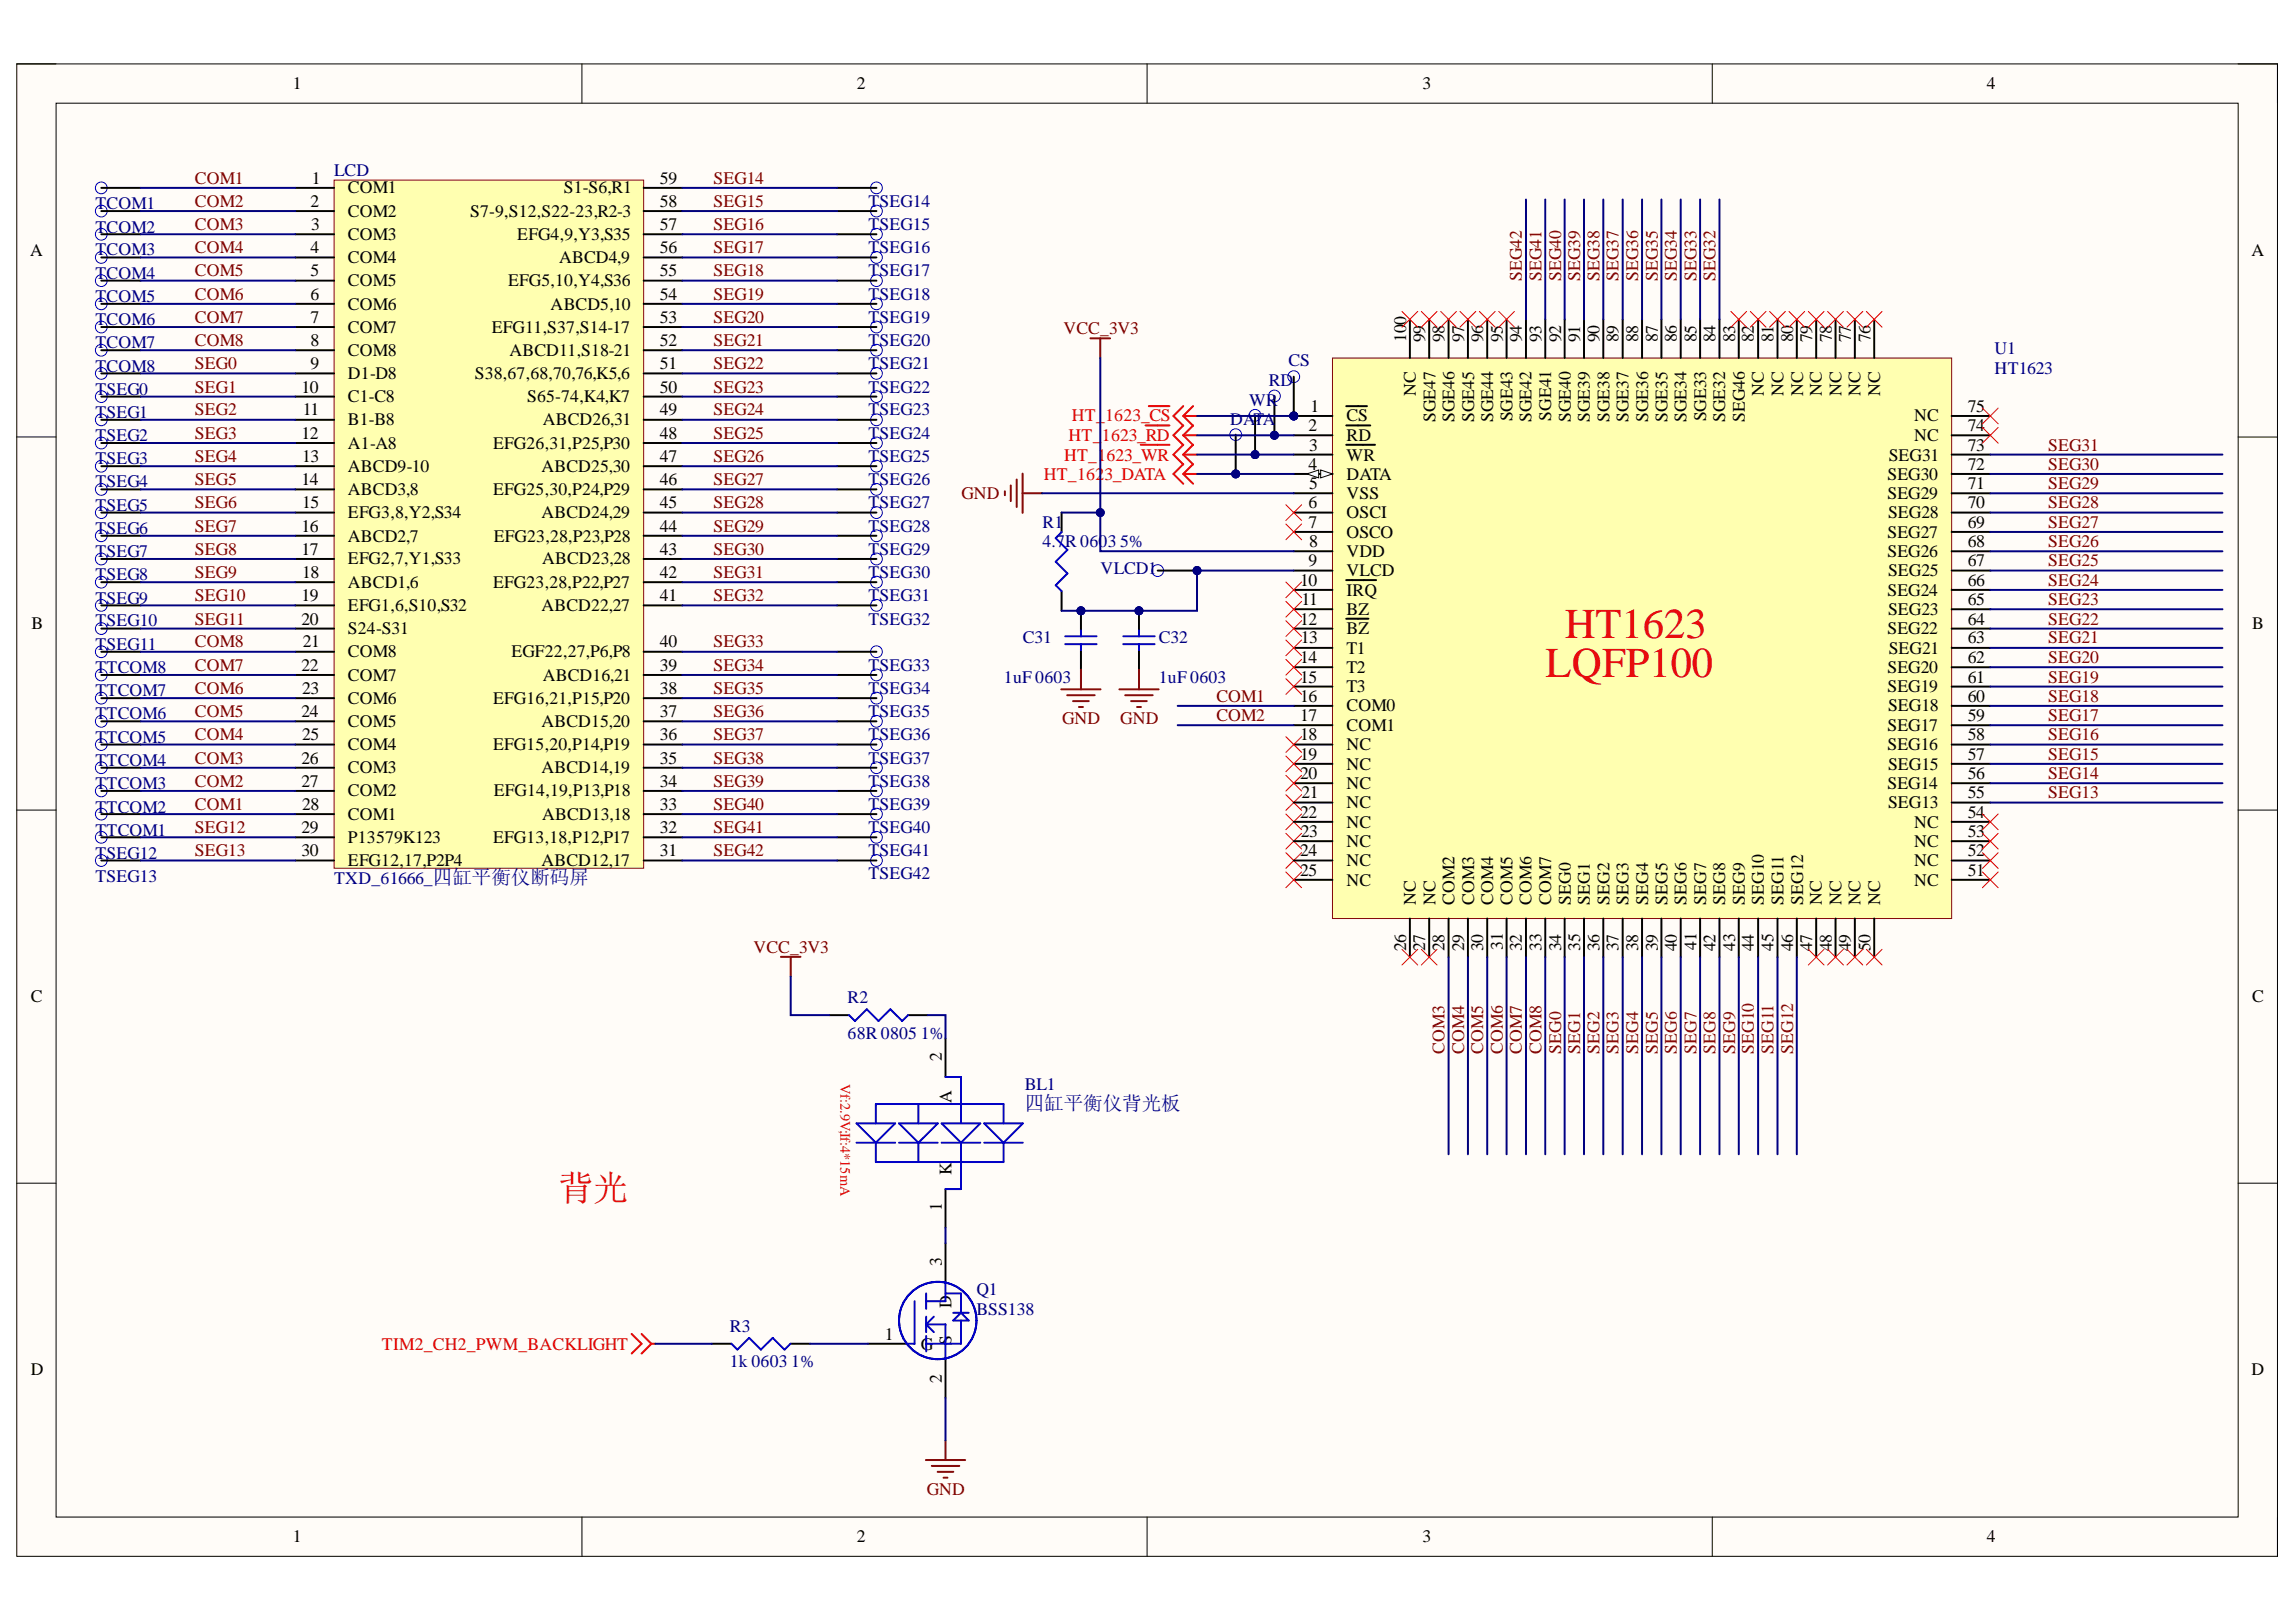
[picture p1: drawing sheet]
<svg xmlns="http://www.w3.org/2000/svg" width="297mm" height="210mm" viewBox="0 0 297 210" stroke-linecap="round" stroke-linejoin="round" font-family="sans-serif">
<defs><g id="words">
<g font-size="5.5" fill="#f00">
<text x="202.5" y="82.6">HT1623</text>
<text x="199.9" y="87.6">LQFP100</text>
</g>
<text font-size="4.6" fill="#f00" x="72.3" y="155.3">背光</text>
<text font-size="2.5" fill="#000080" x="132.6" y="143.6">四缸平衡仪背光板</text>
<g font-size="2.3">
<text x="37.9" y="11.6">1</text>
<text x="110.8" y="11.6">2</text>
<text x="184" y="11.6">3</text>
<text x="257" y="11.6">4</text>
<text x="40.4" y="23.8">1</text>
<text x="85.4" y="23.8">59</text>
<text x="40.2" y="26.8">2</text>
<text x="40.3" y="29.8">3</text>
<text x="45" y="25">COM1</text>
<text x="45" y="28.1">COM2</text>
<text x="60.8" y="28.1">S7-9,S12,S22-23,R2-3</text>
<text x="72.9" y="25">S1-S6,R1</text>
<text x="85.4" y="29.8">57</text>
<text x="85.4" y="26.8">58</text>
<text x="3.9" y="33.1">A</text>
<text x="40.2" y="32.8">4</text>
<text x="40.2" y="35.8">5</text>
<text x="45" y="31">COM3</text>
<text x="45" y="34.1">COM4</text>
<text x="66.9" y="31">EFG4,9,Y3,S35</text>
<text x="72.3" y="34.1">ABCD4,9</text>
<text x="85.4" y="35.8">55</text>
<text x="85.4" y="32.8">56</text>
<text x="291.3" y="33.1">A</text>
<text x="40.2" y="38.8">6</text>
<text x="40.2" y="41.8">7</text>
<text x="45" y="37">COM5</text>
<text x="45" y="40.1">COM6</text>
<text x="65.7" y="37">EFG5,10,Y4,S36</text>
<text x="71.2" y="40.1">ABCD5,10</text>
<text x="85.4" y="41.8">53</text>
<text x="85.4" y="38.8">54</text>
<text x="40.2" y="44.8">8</text>
<text x="40.2" y="47.8">9</text>
<text x="45" y="43">COM7</text>
<text x="45" y="46.1">COM8</text>
<text x="63.6" y="43">EFG11,S37,S14-17</text>
<text x="65.9" y="46.1">ABCD11,S18-21</text>
<text x="85.4" y="47.8">51</text>
<text x="85.4" y="44.8">52</text>
<text x="181.9" y="44.3" transform="rotate(-90 181.9 44.3)">100</text>
<text x="184.4" y="44.3" transform="rotate(-90 184.4 44.3)">99</text>
<text x="186.9" y="44.3" transform="rotate(-90 186.9 44.3)">98</text>
<text x="189.4" y="44.3" transform="rotate(-90 189.4 44.3)">97</text>
<text x="191.9" y="44.3" transform="rotate(-90 191.9 44.3)">96</text>
<text x="194.4" y="44.3" transform="rotate(-90 194.4 44.3)">95</text>
<text x="196.9" y="44.3" transform="rotate(-90 196.9 44.3)">94</text>
<text x="199.4" y="44.3" transform="rotate(-90 199.4 44.3)">93</text>
<text x="202" y="44.3" transform="rotate(-90 202 44.3)">92</text>
<text x="204.4" y="44.3" transform="rotate(-90 204.4 44.3)">91</text>
<text x="206.9" y="44.3" transform="rotate(-90 206.9 44.3)">90</text>
<text x="209.4" y="44.3" transform="rotate(-90 209.4 44.3)">89</text>
<text x="211.9" y="44.3" transform="rotate(-90 211.9 44.3)">88</text>
<text x="214.5" y="44.3" transform="rotate(-90 214.5 44.3)">87</text>
<text x="216.9" y="44.3" transform="rotate(-90 216.9 44.3)">86</text>
<text x="219.5" y="44.3" transform="rotate(-90 219.5 44.3)">85</text>
<text x="221.9" y="44.3" transform="rotate(-90 221.9 44.3)">84</text>
<text x="224.5" y="44.3" transform="rotate(-90 224.5 44.3)">83</text>
<text x="226.9" y="44.3" transform="rotate(-90 226.9 44.3)">82</text>
<text x="229.5" y="44.3" transform="rotate(-90 229.5 44.3)">81</text>
<text x="232" y="44.3" transform="rotate(-90 232 44.3)">80</text>
<text x="234.4" y="44.3" transform="rotate(-90 234.4 44.3)">79</text>
<text x="237" y="44.3" transform="rotate(-90 237 44.3)">78</text>
<text x="239.4" y="44.3" transform="rotate(-90 239.4 44.3)">77</text>
<text x="242" y="44.3" transform="rotate(-90 242 44.3)">76</text>
<text x="39" y="50.8">10</text>
<text x="39.2" y="53.8">11</text>
<text x="45" y="49">D1-D8</text>
<text x="45" y="52.1">C1-C8</text>
<text x="61.4" y="49">S38,67,68,70,76,K5,6</text>
<text x="68.2" y="52.1">S65-74,K4,K7</text>
<text x="85.4" y="53.8">49</text>
<text x="85.4" y="50.8">50</text>
<text x="169.6" y="53.3">1</text>
<text x="183.2" y="51.2" transform="rotate(-90 183.2 51.2)">NC</text>
<text x="228.2" y="51.2" transform="rotate(-90 228.2 51.2)">NC</text>
<text x="230.7" y="51.2" transform="rotate(-90 230.7 51.2)">NC</text>
<text x="233.3" y="51.2" transform="rotate(-90 233.3 51.2)">NC</text>
<text x="235.7" y="51.2" transform="rotate(-90 235.7 51.2)">NC</text>
<text x="238.3" y="51.2" transform="rotate(-90 238.3 51.2)">NC</text>
<text x="240.7" y="51.2" transform="rotate(-90 240.7 51.2)">NC</text>
<text x="243.2" y="51.2" transform="rotate(-90 243.2 51.2)">NC</text>
<text x="254.6" y="53.3">75</text>
<text x="39" y="56.8">12</text>
<text x="39.1" y="59.8">13</text>
<text x="45" y="55">B1-B8</text>
<text x="45" y="58.1">A1-A8</text>
<text x="63.8" y="58.1">EFG26,31,P25,P30</text>
<text x="70.2" y="55">ABCD26,31</text>
<text x="85.4" y="59.8">47</text>
<text x="85.4" y="56.8">48</text>
<text x="169.3" y="55.8">2</text>
<text x="169.4" y="58.3">3</text>
<text x="174.2" y="54.5">CS</text>
<text x="174.2" y="57.1">RD</text>
<text x="174.2" y="59.6">WR</text>
<text x="185.7" y="54.6" transform="rotate(-90 185.7 54.6)">SGE47</text>
<text x="188.2" y="54.6" transform="rotate(-90 188.2 54.6)">SGE46</text>
<text x="190.7" y="54.6" transform="rotate(-90 190.7 54.6)">SGE45</text>
<text x="193.2" y="54.6" transform="rotate(-90 193.2 54.6)">SGE44</text>
<text x="195.7" y="54.5" transform="rotate(-90 195.7 54.5)">SGE43</text>
<text x="198.1" y="54.6" transform="rotate(-90 198.1 54.6)">SGE42</text>
<text x="200.7" y="54.4" transform="rotate(-90 200.7 54.4)">SGE41</text>
<text x="203.2" y="54.6" transform="rotate(-90 203.2 54.6)">SGE40</text>
<text x="205.7" y="54.6" transform="rotate(-90 205.7 54.6)">SGE39</text>
<text x="208.2" y="54.6" transform="rotate(-90 208.2 54.6)">SGE38</text>
<text x="210.7" y="54.6" transform="rotate(-90 210.7 54.6)">SGE37</text>
<text x="213.2" y="54.6" transform="rotate(-90 213.2 54.6)">SGE36</text>
<text x="215.7" y="54.6" transform="rotate(-90 215.7 54.6)">SGE35</text>
<text x="218.2" y="54.6" transform="rotate(-90 218.2 54.6)">SGE34</text>
<text x="220.7" y="54.5" transform="rotate(-90 220.7 54.5)">SGE33</text>
<text x="223.2" y="54.6" transform="rotate(-90 223.2 54.6)">SGE32</text>
<text x="225.7" y="54.6" transform="rotate(-90 225.7 54.6)">SEG46</text>
<text x="244.3" y="59.6">SEG31</text>
<text x="247.6" y="57.1">NC</text>
<text x="247.6" y="54.5">NC</text>
<text x="254.6" y="55.8">74</text>
<text x="254.6" y="58.3">73</text>
<text x="39" y="62.8">14</text>
<text x="39.1" y="65.8">15</text>
<text x="45" y="61">ABCD9-10</text>
<text x="45" y="64.1">ABCD3,8</text>
<text x="63.8" y="64.1">EFG25,30,P24,P29</text>
<text x="70.1" y="61">ABCD25,30</text>
<text x="85.4" y="65.8">45</text>
<text x="85.4" y="62.8">46</text>
<text x="169.3" y="60.8">4</text>
<text x="169.3" y="65.8">6</text>
<text x="169.4" y="63.3">5</text>
<text x="174.2" y="62.1">DATA</text>
<text x="174.2" y="64.6">VSS</text>
<text x="244.2" y="64.6">SEG29</text>
<text x="244.2" y="62.1">SEG30</text>
<text x="254.6" y="65.8">70</text>
<text x="254.6" y="63.3">71</text>
<text x="254.6" y="60.8">72</text>
<text x="39" y="68.8">16</text>
<text x="39" y="71.8">17</text>
<text x="45" y="67">EFG3,8,Y2,S34</text>
<text x="45" y="70.1">ABCD2,7</text>
<text x="63.9" y="70.1">EFG23,28,P23,P28</text>
<text x="70.1" y="67">ABCD24,29</text>
<text x="85.4" y="71.8">43</text>
<text x="85.4" y="68.8">44</text>
<text x="169.3" y="68.3">7</text>
<text x="169.4" y="70.8">8</text>
<text x="174.2" y="67">OSCI</text>
<text x="174.2" y="69.6">OSCO</text>
<text x="244.2" y="69.6">SEG27</text>
<text x="244.3" y="67">SEG28</text>
<text x="254.6" y="70.8">68</text>
<text x="254.6" y="68.3">69</text>
<text x="39" y="77.8">19</text>
<text x="39.1" y="74.8">18</text>
<text x="45" y="73">EFG2,7,Y1,S33</text>
<text x="45" y="76.1">ABCD1,6</text>
<text x="63.8" y="76.1">EFG23,28,P22,P27</text>
<text x="70.1" y="73">ABCD23,28</text>
<text x="85.4" y="77.8">41</text>
<text x="85.4" y="74.8">42</text>
<text x="168.2" y="75.8">10</text>
<text x="169.3" y="73.3">9</text>
<text x="174.2" y="72.1">VDD</text>
<text x="174.2" y="74.6">VLCD</text>
<text x="174.2" y="77.1">IRQ</text>
<text x="244.2" y="77.1">SEG24</text>
<text x="244.2" y="72.1">SEG26</text>
<text x="244.3" y="74.6">SEG25</text>
<text x="254.6" y="75.8">66</text>
<text x="254.6" y="73.3">67</text>
<text x="4.1" y="81.4">B</text>
<text x="39" y="80.8">20</text>
<text x="39.2" y="83.8">21</text>
<text x="45" y="79">EFG1,6,S10,S32</text>
<text x="45" y="82.1">S24-S31</text>
<text x="70.1" y="79">ABCD22,27</text>
<text x="85.4" y="83.8">40</text>
<text x="168.2" y="80.8">12</text>
<text x="168.3" y="83.3">13</text>
<text x="168.4" y="78.3">11</text>
<text x="174.2" y="79.6">BZ</text>
<text x="174.2" y="82.1">BZ</text>
<text x="244.2" y="82.1">SEG22</text>
<text x="244.3" y="79.6">SEG23</text>
<text x="254.6" y="83.3">63</text>
<text x="254.6" y="80.8">64</text>
<text x="254.6" y="78.3">65</text>
<text x="291.4" y="81.4">B</text>
<text x="39" y="86.8">22</text>
<text x="39.1" y="89.8">23</text>
<text x="45" y="85">COM8</text>
<text x="45" y="88.1">COM7</text>
<text x="66.2" y="85">EGF22,27,P6,P8</text>
<text x="70.2" y="88.1">ABCD16,21</text>
<text x="85.4" y="89.8">38</text>
<text x="85.4" y="86.8">39</text>
<text x="168.2" y="85.8">14</text>
<text x="168.2" y="88.3">15</text>
<text x="174.2" y="84.6">T1</text>
<text x="174.2" y="87.1">T2</text>
<text x="174.2" y="89.6">T3</text>
<text x="244.2" y="89.6">SEG19</text>
<text x="244.2" y="87.1">SEG20</text>
<text x="244.3" y="84.6">SEG21</text>
<text x="254.6" y="88.3">61</text>
<text x="254.6" y="85.8">62</text>
<text x="39" y="92.8">24</text>
<text x="39.1" y="95.8">25</text>
<text x="45" y="91.1">COM6</text>
<text x="45" y="94.1">COM5</text>
<text x="63.8" y="91.1">EFG16,21,P15,P20</text>
<text x="70.1" y="94.1">ABCD15,20</text>
<text x="85.4" y="95.8">36</text>
<text x="85.4" y="92.8">37</text>
<text x="168.2" y="90.8">16</text>
<text x="168.2" y="93.3">17</text>
<text x="168.2" y="95.8">18</text>
<text x="174.2" y="92.1">COM0</text>
<text x="174.2" y="94.6">COM1</text>
<text x="244.2" y="94.6">SEG17</text>
<text x="244.3" y="92.1">SEG18</text>
<text x="254.6" y="95.8">58</text>
<text x="254.6" y="93.3">59</text>
<text x="254.6" y="90.8">60</text>
<text x="39" y="98.8">26</text>
<text x="39" y="101.8">27</text>
<text x="45" y="97.1">COM4</text>
<text x="45" y="100.1">COM3</text>
<text x="63.8" y="97.1">EFG15,20,P14,P19</text>
<text x="70.1" y="100.1">ABCD14,19</text>
<text x="85.4" y="101.8">34</text>
<text x="85.4" y="98.8">35</text>
<text x="168.2" y="98.3">19</text>
<text x="168.2" y="100.9">20</text>
<text x="174.2" y="97.1">NC</text>
<text x="174.2" y="99.6">NC</text>
<text x="244.2" y="97.1">SEG16</text>
<text x="244.3" y="99.6">SEG15</text>
<text x="254.6" y="100.9">56</text>
<text x="254.6" y="98.3">57</text>
<text x="39" y="107.8">29</text>
<text x="39.1" y="104.8">28</text>
<text x="45" y="103.1">COM2</text>
<text x="45" y="106.1">COM1</text>
<text x="63.9" y="103.1">EFG14,19,P13,P18</text>
<text x="70.1" y="106.1">ABCD13,18</text>
<text x="85.4" y="107.8">32</text>
<text x="85.4" y="104.8">33</text>
<text x="168.2" y="105.8">22</text>
<text x="168.4" y="103.3">21</text>
<text x="174.2" y="102.1">NC</text>
<text x="174.2" y="104.6">NC</text>
<text x="174.2" y="107.1">NC</text>
<text x="244.2" y="102.1">SEG14</text>
<text x="244.3" y="104.6">SEG13</text>
<text x="247.6" y="107.1">NC</text>
<text x="254.6" y="105.8">54</text>
<text x="254.6" y="103.3">55</text>
<text x="39" y="110.8">30</text>
<text x="45" y="109.1">P13579K123</text>
<text x="45" y="112.1">EFG12,17,P2P4</text>
<text x="63.8" y="109.1">EFG13,18,P12,P17</text>
<text x="70.1" y="112.1">ABCD12,17</text>
<text x="85.4" y="110.8">31</text>
<text x="168.2" y="110.8">24</text>
<text x="168.2" y="113.4">25</text>
<text x="168.3" y="108.3">23</text>
<text x="174.2" y="109.6">NC</text>
<text x="174.2" y="112.1">NC</text>
<text x="247.6" y="112.1">NC</text>
<text x="247.6" y="109.6">NC</text>
<text x="254.6" y="113.4">51</text>
<text x="254.6" y="110.8">52</text>
<text x="254.6" y="108.3">53</text>
<text x="174.2" y="114.6">NC</text>
<text x="183.2" y="117.1" transform="rotate(-90 183.2 117.1)">NC</text>
<text x="185.7" y="117.1" transform="rotate(-90 185.7 117.1)">NC</text>
<text x="188.2" y="117.1" transform="rotate(-90 188.2 117.1)">COM2</text>
<text x="190.7" y="117.1" transform="rotate(-90 190.7 117.1)">COM3</text>
<text x="193.2" y="117.1" transform="rotate(-90 193.2 117.1)">COM4</text>
<text x="195.7" y="117.1" transform="rotate(-90 195.7 117.1)">COM5</text>
<text x="198.1" y="117.1" transform="rotate(-90 198.1 117.1)">COM6</text>
<text x="200.7" y="117.1" transform="rotate(-90 200.7 117.1)">COM7</text>
<text x="203.2" y="117.1" transform="rotate(-90 203.2 117.1)">SEG0</text>
<text x="205.7" y="117.1" transform="rotate(-90 205.7 117.1)">SEG1</text>
<text x="208.2" y="117.1" transform="rotate(-90 208.2 117.1)">SEG2</text>
<text x="210.7" y="117.1" transform="rotate(-90 210.7 117.1)">SEG3</text>
<text x="213.2" y="117.1" transform="rotate(-90 213.2 117.1)">SEG4</text>
<text x="215.7" y="117.1" transform="rotate(-90 215.7 117.1)">SEG5</text>
<text x="218.2" y="117.1" transform="rotate(-90 218.2 117.1)">SEG6</text>
<text x="220.7" y="117.1" transform="rotate(-90 220.7 117.1)">SEG7</text>
<text x="223.2" y="117.1" transform="rotate(-90 223.2 117.1)">SEG8</text>
<text x="225.7" y="117.1" transform="rotate(-90 225.7 117.1)">SEG9</text>
<text x="228.2" y="117.1" transform="rotate(-90 228.2 117.1)">SEG10</text>
<text x="230.7" y="117.1" transform="rotate(-90 230.7 117.1)">SEG11</text>
<text x="233.3" y="117.1" transform="rotate(-90 233.3 117.1)">SEG12</text>
<text x="235.7" y="117.1" transform="rotate(-90 235.7 117.1)">NC</text>
<text x="238.3" y="117.1" transform="rotate(-90 238.3 117.1)">NC</text>
<text x="240.7" y="117.1" transform="rotate(-90 240.7 117.1)">NC</text>
<text x="243.2" y="117.1" transform="rotate(-90 243.2 117.1)">NC</text>
<text x="247.6" y="114.6">NC</text>
<text x="181.9" y="123.1" transform="rotate(-90 181.9 123.1)">26</text>
<text x="184.4" y="123.1" transform="rotate(-90 184.4 123.1)">27</text>
<text x="186.9" y="123.1" transform="rotate(-90 186.9 123.1)">28</text>
<text x="189.4" y="123.1" transform="rotate(-90 189.4 123.1)">29</text>
<text x="191.9" y="123.1" transform="rotate(-90 191.9 123.1)">30</text>
<text x="194.4" y="122.9" transform="rotate(-90 194.4 122.9)">31</text>
<text x="196.9" y="123.1" transform="rotate(-90 196.9 123.1)">32</text>
<text x="199.4" y="123" transform="rotate(-90 199.4 123)">33</text>
<text x="202" y="123.1" transform="rotate(-90 202 123.1)">34</text>
<text x="204.4" y="123" transform="rotate(-90 204.4 123)">35</text>
<text x="206.9" y="123.1" transform="rotate(-90 206.9 123.1)">36</text>
<text x="209.4" y="123.1" transform="rotate(-90 209.4 123.1)">37</text>
<text x="211.9" y="123.1" transform="rotate(-90 211.9 123.1)">38</text>
<text x="214.5" y="123.1" transform="rotate(-90 214.5 123.1)">39</text>
<text x="216.9" y="123.1" transform="rotate(-90 216.9 123.1)">40</text>
<text x="219.5" y="122.9" transform="rotate(-90 219.5 122.9)">41</text>
<text x="221.9" y="123.1" transform="rotate(-90 221.9 123.1)">42</text>
<text x="224.5" y="123" transform="rotate(-90 224.5 123)">43</text>
<text x="226.9" y="123.1" transform="rotate(-90 226.9 123.1)">44</text>
<text x="229.5" y="123" transform="rotate(-90 229.5 123)">45</text>
<text x="232" y="123.1" transform="rotate(-90 232 123.1)">46</text>
<text x="234.4" y="123.1" transform="rotate(-90 234.4 123.1)">47</text>
<text x="237" y="123.1" transform="rotate(-90 237 123.1)">48</text>
<text x="239.4" y="123.1" transform="rotate(-90 239.4 123.1)">49</text>
<text x="242" y="123.1" transform="rotate(-90 242 123.1)">50</text>
<text x="4" y="129.7">C</text>
<text x="291.4" y="129.7">C</text>
<text x="121.8" y="137.3" transform="rotate(-90 121.8 137.3)">2</text>
<text x="123.1" y="142.8" transform="rotate(-90 123.1 142.8)">A</text>
<text x="123.1" y="152.1" transform="rotate(-90 123.1 152.1)">K</text>
<text x="121.8" y="156.7" transform="rotate(-90 121.8 156.7)">1</text>
<text x="121.8" y="163.8" transform="rotate(-90 121.8 163.8)">3</text>
<text x="114.5" y="173.4">1</text>
<text x="123.1" y="169.3" transform="rotate(-90 123.1 169.3)">D</text>
<text x="4" y="178">D</text>
<text x="119.1" y="174.7">G</text>
<text x="121.8" y="179" transform="rotate(-90 121.8 179)">2</text>
<text x="123.1" y="174.1" transform="rotate(-90 123.1 174.1)">S</text>
<text x="291.3" y="178">D</text>
<text x="37.9" y="199.6">1</text>
<text x="110.8" y="199.6">2</text>
<text x="184" y="199.6">3</text>
<text x="257" y="199.6">4</text>
</g>
<g font-size="2.3" fill="#800000">
<text x="25.2" y="23.8">COM1</text>
<text x="92.3" y="23.8">SEG14</text>
<text x="25.2" y="26.8">COM2</text>
<text x="25.2" y="29.8">COM3</text>
<text x="92.3" y="26.8">SEG15</text>
<text x="92.3" y="29.8">SEG16</text>
<text x="25.2" y="32.8">COM4</text>
<text x="25.2" y="35.8">COM5</text>
<text x="92.3" y="32.8">SEG17</text>
<text x="92.3" y="35.8">SEG18</text>
<text x="25.2" y="38.8">COM6</text>
<text x="25.2" y="41.8">COM7</text>
<text x="92.3" y="38.8">SEG19</text>
<text x="92.3" y="41.8">SEG20</text>
<text x="196.9" y="36.4" transform="rotate(-90 196.9 36.4)">SEG42</text>
<text x="199.4" y="36.4" transform="rotate(-90 199.4 36.4)">SEG41</text>
<text x="202" y="36.4" transform="rotate(-90 202 36.4)">SEG40</text>
<text x="204.4" y="36.4" transform="rotate(-90 204.4 36.4)">SEG39</text>
<text x="206.9" y="36.4" transform="rotate(-90 206.9 36.4)">SEG38</text>
<text x="209.4" y="36.4" transform="rotate(-90 209.4 36.4)">SEG37</text>
<text x="211.9" y="36.4" transform="rotate(-90 211.9 36.4)">SEG36</text>
<text x="214.5" y="36.4" transform="rotate(-90 214.5 36.4)">SEG35</text>
<text x="216.9" y="36.4" transform="rotate(-90 216.9 36.4)">SEG34</text>
<text x="219.5" y="36.4" transform="rotate(-90 219.5 36.4)">SEG33</text>
<text x="221.9" y="36.4" transform="rotate(-90 221.9 36.4)">SEG32</text>
<text x="25.2" y="44.8">COM8</text>
<text x="25.2" y="47.8">SEG0</text>
<text x="92.3" y="44.8">SEG21</text>
<text x="92.3" y="47.8">SEG22</text>
<text x="137.6" y="43.3">VCC_3V3</text>
<text x="25.2" y="50.8">SEG1</text>
<text x="25.2" y="53.8">SEG2</text>
<text x="92.3" y="50.8">SEG23</text>
<text x="92.3" y="53.8">SEG24</text>
<text x="25.2" y="56.8">SEG3</text>
<text x="25.2" y="59.8">SEG4</text>
<text x="92.3" y="56.8">SEG25</text>
<text x="92.3" y="59.8">SEG26</text>
<text x="265" y="58.3">SEG31</text>
<text x="25.2" y="62.8">SEG5</text>
<text x="25.2" y="65.8">SEG6</text>
<text x="92.3" y="62.8">SEG27</text>
<text x="92.3" y="65.8">SEG28</text>
<text x="124.4" y="64.6">GND</text>
<text x="265" y="65.8">SEG28</text>
<text x="265" y="63.3">SEG29</text>
<text x="265" y="60.8">SEG30</text>
<text x="25.2" y="68.8">SEG7</text>
<text x="25.2" y="71.8">SEG8</text>
<text x="92.3" y="68.8">SEG29</text>
<text x="92.3" y="71.8">SEG30</text>
<text x="265" y="70.8">SEG26</text>
<text x="265" y="68.3">SEG27</text>
<text x="25.2" y="74.8">SEG9</text>
<text x="25.2" y="77.8">SEG10</text>
<text x="92.3" y="74.8">SEG31</text>
<text x="92.3" y="77.8">SEG32</text>
<text x="265" y="75.8">SEG24</text>
<text x="265" y="73.3">SEG25</text>
<text x="25.2" y="83.8">COM8</text>
<text x="25.2" y="80.8">SEG11</text>
<text x="92.3" y="83.8">SEG33</text>
<text x="265" y="83.3">SEG21</text>
<text x="265" y="80.8">SEG22</text>
<text x="265" y="78.3">SEG23</text>
<text x="25.2" y="89.8">COM6</text>
<text x="25.2" y="86.8">COM7</text>
<text x="92.3" y="86.8">SEG34</text>
<text x="92.3" y="89.8">SEG35</text>
<text x="265" y="88.3">SEG19</text>
<text x="265" y="85.8">SEG20</text>
<text x="25.2" y="95.8">COM4</text>
<text x="25.2" y="92.8">COM5</text>
<text x="92.3" y="92.8">SEG36</text>
<text x="92.3" y="95.8">SEG37</text>
<text x="137.4" y="93.8">GND</text>
<text x="144.9" y="93.8">GND</text>
<text x="157.4" y="90.8">COM1</text>
<text x="157.4" y="93.3">COM2</text>
<text x="265" y="95.8">SEG16</text>
<text x="265" y="93.3">SEG17</text>
<text x="265" y="90.8">SEG18</text>
<text x="25.2" y="101.8">COM2</text>
<text x="25.2" y="98.8">COM3</text>
<text x="92.3" y="98.8">SEG38</text>
<text x="92.3" y="101.8">SEG39</text>
<text x="265" y="100.9">SEG14</text>
<text x="265" y="98.3">SEG15</text>
<text x="25.2" y="104.8">COM1</text>
<text x="25.2" y="107.8">SEG12</text>
<text x="92.3" y="104.8">SEG40</text>
<text x="92.3" y="107.8">SEG41</text>
<text x="265" y="103.3">SEG13</text>
<text x="25.2" y="110.8">SEG13</text>
<text x="92.3" y="110.8">SEG42</text>
<text x="97.5" y="123.3">VCC_3V3</text>
<text x="186.9" y="136.4" transform="rotate(-90 186.9 136.4)">COM3</text>
<text x="189.4" y="136.4" transform="rotate(-90 189.4 136.4)">COM4</text>
<text x="191.9" y="136.4" transform="rotate(-90 191.9 136.4)">COM5</text>
<text x="194.4" y="136.4" transform="rotate(-90 194.4 136.4)">COM6</text>
<text x="196.9" y="136.4" transform="rotate(-90 196.9 136.4)">COM7</text>
<text x="199.4" y="136.4" transform="rotate(-90 199.4 136.4)">COM8</text>
<text x="202" y="136.4" transform="rotate(-90 202 136.4)">SEG0</text>
<text x="204.4" y="136.4" transform="rotate(-90 204.4 136.4)">SEG1</text>
<text x="206.9" y="136.4" transform="rotate(-90 206.9 136.4)">SEG2</text>
<text x="209.4" y="136.4" transform="rotate(-90 209.4 136.4)">SEG3</text>
<text x="211.9" y="136.4" transform="rotate(-90 211.9 136.4)">SEG4</text>
<text x="214.5" y="136.4" transform="rotate(-90 214.5 136.4)">SEG5</text>
<text x="216.9" y="136.4" transform="rotate(-90 216.9 136.4)">SEG6</text>
<text x="219.5" y="136.4" transform="rotate(-90 219.5 136.4)">SEG7</text>
<text x="221.9" y="136.4" transform="rotate(-90 221.9 136.4)">SEG8</text>
<text x="224.5" y="136.4" transform="rotate(-90 224.5 136.4)">SEG9</text>
<text x="226.9" y="136.4" transform="rotate(-90 226.9 136.4)">SEG10</text>
<text x="229.5" y="136.4" transform="rotate(-90 229.5 136.4)">SEG11</text>
<text x="232" y="136.4" transform="rotate(-90 232 136.4)">SEG12</text>
<text x="119.9" y="193.5">GND</text>
</g>
<g font-size="2.3" fill="#000080">
<text x="43.2" y="22.8">LCD</text>
<text x="12.4" y="27.1">TCOM1</text>
<text x="112.4" y="26.8">TSEG14</text>
<text x="112.4" y="29.8">TSEG15</text>
<text x="12.4" y="30.1">TCOM2</text>
<text x="12.4" y="33.1">TCOM3</text>
<text x="112.4" y="32.8">TSEG16</text>
<text x="112.4" y="35.8">TSEG17</text>
<text x="12.4" y="36.1">TCOM4</text>
<text x="12.4" y="39.1">TCOM5</text>
<text x="112.4" y="38.8">TSEG18</text>
<text x="112.4" y="41.8">TSEG19</text>
<text x="12.4" y="42.1">TCOM6</text>
<text x="12.4" y="45.1">TCOM7</text>
<text x="112.4" y="44.8">TSEG20</text>
<text x="112.4" y="47.8">TSEG21</text>
<text x="166.7" y="47.4">CS</text>
<text x="258" y="45.8">U1</text>
<text x="12.4" y="48.1">TCOM8</text>
<text x="12.4" y="51.1">TSEG0</text>
<text x="112.4" y="50.8">TSEG22</text>
<text x="112.4" y="53.8">TSEG23</text>
<text x="161.6" y="52.5">WR</text>
<text x="164.1" y="50">RD</text>
<text x="258" y="48.4">HT1623</text>
<text x="12.4" y="54.1">TSEG1</text>
<text x="12.4" y="57.1">TSEG2</text>
<text x="112.4" y="56.8">TSEG24</text>
<text x="112.4" y="59.8">TSEG25</text>
<text x="159.1" y="55">DATA</text>
<text x="12.4" y="60.1">TSEG3</text>
<text x="12.4" y="63.1">TSEG4</text>
<text x="112.4" y="62.8">TSEG26</text>
<text x="112.4" y="65.8">TSEG27</text>
<text x="12.4" y="66.1">TSEG5</text>
<text x="12.4" y="69.1">TSEG6</text>
<text x="112.4" y="68.8">TSEG28</text>
<text x="112.4" y="71.8">TSEG29</text>
<text x="134.9" y="68.3">R1</text>
<text x="134.9" y="70.8">4.7R 0603</text>
<text x="144.9" y="70.8">5%</text>
<text x="12.4" y="72.1">TSEG7</text>
<text x="12.4" y="75.1">TSEG8</text>
<text x="112.4" y="74.8">TSEG30</text>
<text x="112.4" y="77.8">TSEG31</text>
<text x="142.4" y="74.3">VLCD1</text>
<text x="12.4" y="78.1">TSEG9</text>
<text x="12.4" y="81.1">TSEG10</text>
<text x="112.4" y="80.8">TSEG32</text>
<text x="132.3" y="83.3">C31</text>
<text x="149.9" y="83.3">C32</text>
<text x="12.4" y="87.1">TTCOM8</text>
<text x="12.4" y="84.1">TSEG11</text>
<text x="112.4" y="86.8">TSEG33</text>
<text x="112.4" y="89.8">TSEG34</text>
<text x="129.9" y="88.3">1uF 0603</text>
<text x="149.9" y="88.3">1uF 0603</text>
<text x="12.4" y="93.1">TTCOM6</text>
<text x="12.4" y="90.1">TTCOM7</text>
<text x="112.4" y="92.8">TSEG35</text>
<text x="112.4" y="95.8">TSEG36</text>
<text x="12.4" y="99.1">TTCOM4</text>
<text x="12.4" y="96.1">TTCOM5</text>
<text x="112.4" y="98.8">TSEG37</text>
<text x="112.4" y="101.8">TSEG38</text>
<text x="12.4" y="105.2">TTCOM2</text>
<text x="12.4" y="102.1">TTCOM3</text>
<text x="112.4" y="104.8">TSEG39</text>
<text x="112.4" y="107.8">TSEG40</text>
<text x="12.4" y="108.1">TTCOM1</text>
<text x="12.4" y="111.2">TSEG12</text>
<text x="112.4" y="110.8">TSEG41</text>
<text x="112.4" y="113.8">TSEG42</text>
<text x="12.4" y="114.1">TSEG13</text>
<text x="43.2" y="114.4">TXD_61666_四缸平衡仪断码屏</text>
<text x="109.7" y="129.9">R2</text>
<text x="109.7" y="134.4">68R 0805</text>
<text x="119.1" y="134.4">1%</text>
<text x="132.6" y="141.1">BL1</text>
<text x="126.3" y="167.6">Q1</text>
<text x="94.4" y="172.4">R3</text>
<text x="126.3" y="170.2">BSS138</text>
<text x="94.4" y="176.9">1k 0603</text>
<text x="102.4" y="176.9">1%</text>
</g>
<g font-size="2.3" fill="#f00">
<text x="137.7" y="59.6">HT_1623_WR</text>
<text x="138.2" y="57.1">HT_</text>
<text x="138.7" y="54.5">HT_</text>
<text x="142.6" y="57.1">1623_RD</text>
<text x="143" y="54.5">1623_CS</text>
<text x="135" y="62.1">HT_162</text>
<text x="142.9" y="62.1">3_DATA</text>
<text x="49.4" y="174.7">TIM2_CH2_PWM_BACKLIGHT</text>
</g>
<text font-size="1.9" fill="#f00" x="108.7" y="140.3" transform="rotate(90 108.7 140.3)">Vf:2.9V;If:4*15mA</text>
</g></defs>
<path d="M2.2 8.3h292.4v193.1h-292.4z" fill-rule="evenodd" fill="#fffcf8"/>
<path d="M2.2 8.3h292.4v193.1h-292.4z" fill="none" stroke="#000" stroke-width=".13"/>
<path d="M7.3 13.4h282.3v182.9h-282.3z" fill-rule="evenodd" fill="#fffcf8"/>
<g fill="none" stroke="#000" stroke-width=".13">
<path d="M2.2 8.3h5.1M7.3 13.4h282.3v182.9h-282.3zM75.3 8.3v5M148.4 8.3v5M221.5 8.3v5.1M289.6 8.3h5v5.1M2.2 56.6h5.1M289.6 56.6h5M2.2 104.8h5.1M289.6 104.8h5M2.2 153.1h5.1M289.6 153.1h5"/>
<path d="M75.3 196.3v5.1M148.4 196.3v5.1M221.5 196.3v5.1M294.6 196.3v5.1"/>
</g>
<path d="M166.4 102.8l2 2.1M166.4 105.3l2 2.1M166.4 107.8l2 2.1M166.4 110.3l2 2.1M168.4 102.8l-2 2.1M168.4 105.3l-2 2.1M168.4 107.8l-2 2.1M168.4 110.3l-2 2.1" fill="none" stroke="#f00" stroke-width=".13"/>
<circle cx="167.4" cy="53.8" r=".51" fill="#000080"/>
<circle cx="167.4" cy="53.8" r=".51" fill="none" stroke="#000080" stroke-width=".13"/>
<path d="M172.4 46.3h80.1v72.6h-80.1z" fill-rule="evenodd" fill="#ffffb0"/>
<path d="M172.4 46.3h80.1v72.6h-80.1z" fill="none" stroke="#800000" stroke-width=".13"/>
<path d="M167.4 53.8h5M174.2 52.6h2.6" fill="none" stroke="#000" stroke-width=".25"/>
<circle cx="167.4" cy="53.8" r=".51" fill="#000080"/>
<circle cx="167.4" cy="53.8" r=".51" fill="none" stroke="#000080" stroke-width=".13"/>
<path d="M167.4 56.3h5M167.4 58.8h5M174.2 55.1h3.1M174.2 57.6h3.7M167.4 61.3h5" fill="none" stroke="#000" stroke-width=".25"/>
<path d="M170.9 60.8l1.5 .5-1.5 .5z" fill="#f8fcff"/>
<path d="M170.9 60.8l1.5 .5-1.5 .5z" fill="none" stroke="#000" stroke-width=".13"/>
<path d="M169.1 61.3l1.5-.5v1z" fill="#f8fcff"/>
<path d="M169.1 61.3l1.5-.5v1z" fill="none" stroke="#000" stroke-width=".13"/>
<g fill="none" stroke="#000" stroke-width=".25">
<path d="M182.4 41.3v5M184.9 41.3v5M187.4 41.3v5M189.9 41.3v5M192.4 41.3v5M194.9 41.3v5M197.4 41.3v5M199.9 41.3v5M202.4 41.3v5M204.9 41.3v5M207.4 41.3v5M209.9 41.3v5"/>
<path d="M212.4 41.3v5M214.9 41.3v5M217.4 41.3v5M219.9 41.3v5M222.5 41.3v5M224.9 41.3v5M227.5 41.3v5M230 41.3v5M232.5 41.3v5M235 41.3v5M237.5 41.3v5M240 41.3v5"/>
<path d="M242.5 41.3v5M252.5 56.3h5M252.5 53.8h5M252.5 58.8h5M167.4 63.8h5M167.4 66.3h5M167.4 68.8h5M167.4 71.3h5M167.4 73.8h5M167.4 76.3h5M167.4 78.8h5M174.2 75.1h3.8"/>
<path d="M252.5 63.8h5M252.5 66.3h5M252.5 68.8h5M252.5 71.3h5M252.5 73.8h5M252.5 76.3h5M252.5 78.8h5M252.5 61.3h5M167.4 81.3h5M167.4 83.8h5M167.4 86.3h5M167.4 88.8h5"/>
<path d="M167.4 91.3h5M167.4 93.8h5M167.4 96.4h5M167.4 98.9h5M174.2 80.1h2.8M252.5 81.3h5M252.5 83.8h5M252.5 86.3h5M252.5 88.9h5M252.5 91.3h5M252.5 93.9h5M252.5 96.4h5"/>
<path d="M252.5 98.9h5M167.4 101.4h5M167.4 103.9h5M167.4 106.4h5M167.4 108.9h5M167.4 111.4h5M167.4 113.9h5M182.4 118.9v5M184.9 118.9v5M187.4 118.9v5M189.9 118.9v5M192.4 118.9v5"/>
<path d="M194.9 118.9v5M197.4 118.9v5M199.9 118.9v5M202.4 118.9v5M204.9 118.9v5M207.4 118.9v5M209.9 118.9v5M212.4 118.9v5M214.9 118.9v5M217.4 118.9v5M219.9 118.9v5M222.5 118.9v5"/>
<path d="M224.9 118.9v5M227.5 118.9v5M230 118.9v5M232.5 118.9v5M235 118.9v5M237.5 118.9v5M240 118.9v5M242.5 118.9v5M252.5 101.4h5M252.5 103.9h5M252.5 106.4h5M252.5 108.9h5"/>
<path d="M252.5 111.4h5M252.5 113.9h5"/>
</g>
<g fill="none" stroke="#f00" stroke-width=".13">
<path d="M181.4 40.3l2 2M183.4 40.3l-2 2M223.9 40.3l2.1 2M226 40.3l-2.1 2M226.4 40.3l2.1 2M228.5 40.3l-2.1 2M228.9 40.3l2.1 2M231 40.3l-2.1 2M231.4 40.3l2.1 2M233.5 40.3l-2.1 2M233.9 40.3l2.1 2M236 40.3l-2.1 2"/>
<path d="M236.4 40.3l2.1 2M238.5 40.3l-2.1 2M239 40.3l2 2M241 40.3l-2 2M241.5 40.3l2 2M243.5 40.3l-2 2M256.5 52.8l2 2M256.5 55.3l2 2M258.5 52.8l-2 2M258.5 55.3l-2 2M166.4 65.3l2 2.1M166.4 67.8l2 2.1"/>
<path d="M168.4 65.3l-2 2.1M168.4 67.8l-2 2.1M166.4 95.3l2 2.1M166.4 97.8l2 2.1M168.4 95.3l-2 2.1M168.4 97.8l-2 2.1M166.4 100.3l2 2.1M166.4 112.8l2 2.1M168.4 100.3l-2 2.1M168.4 112.8l-2 2.1M256.5 105.3l2 2.1M256.5 107.8l2 2.1"/>
<path d="M256.5 110.3l2 2.1M256.5 112.8l2 2.1M258.5 105.3l-2 2.1M258.5 107.8l-2 2.1M258.5 110.3l-2 2.1M258.5 112.8l-2 2.1M181.4 122.9l2 2M183.4 122.9l-2 2M183.9 122.9l2 2M185.9 122.9l-2 2M233.9 122.9l2.1 2M236 122.9l-2.1 2"/>
<path d="M236.4 122.9l2.1 2M238.5 122.9l-2.1 2M239 122.9l2 2M241 122.9l-2 2M241.5 122.9l2 2M243.5 122.9l-2 2"/>
</g>
<g fill="none" stroke="#f00" stroke-width=".25">
<path d="M147.6 57.6h3.7M148.2 55.1h3.1M148.6 52.6h2.7M153.1 53.8l1.3 1.3M153.1 52.6l-1.3 1.2 1.3 1.3M153.1 53.8h1.8M153.1 56.3l1.3 1.3M153.1 55.1l-1.3 1.2 1.3 1.3M153.1 56.3h1.8M153.1 58.8l1.3 1.3M153.1 57.6l-1.3 1.2 1.3 1.3M153.1 58.8h1.8"/>
<path d="M154.4 52.6l-1.3 1.2M154.4 55.1l-1.3 1.2M154.4 57.6l-1.3 1.2M153.1 61.3l1.3 1.3M153.1 60.1l-1.3 1.2 1.3 1.3M153.1 61.3h1.8M154.4 60.1l-1.3 1.2"/>
</g>
<path d="M130 63.6v.5M130.8 62.8v2M131.5 62.1v3.5M132.3 61.3v5.1M132.3 63.8h2.5" fill="none" stroke="#800000" stroke-width=".25"/>
<circle cx="154.9" cy="73.8" r=".51" fill="#000080"/>
<circle cx="154.9" cy="73.8" r=".51" fill="none" stroke="#000080" stroke-width=".13"/>
<circle cx="149.8" cy="73.8" r=".76" fill="none" stroke="#00f" stroke-width=".13"/>
<path d="M149.8 73.8h5.1" fill="none" stroke="#000" stroke-width=".25"/>
<circle cx="154.9" cy="73.8" r=".51" fill="#000080"/>
<circle cx="154.9" cy="73.8" r=".51" fill="none" stroke="#000080" stroke-width=".13"/>
<path d="M141.1 43.8h2.5M142.3 43.8v2.5M101 123.8h2.6M102.3 123.8v2.6M119.8 188.9h5.1M120.5 189.7h3.6M121.3 190.5h2M122.1 191.2h.5M122.3 186.4v2.5" fill="none" stroke="#800000" stroke-width=".25"/>
<g fill="none" stroke="#f00" stroke-width=".13">
<path d="M183.9 40.3l2 2M185.9 40.3l-2 2M186.4 40.3l2 2M188.4 40.3l-2 2M188.9 40.3l2 2M190.9 40.3l-2 2M191.4 40.3l2 2M193.4 40.3l-2 2M193.9 40.3l2 2M195.9 40.3l-2 2M166.4 75.3l2 2.1M166.4 77.8l2 2.1"/>
<path d="M168.4 75.3l-2 2.1M168.4 77.8l-2 2.1M166.4 80.3l2 2.1M166.4 82.8l2 2.1M166.4 85.3l2 2.1M166.4 87.8l2 2.1M168.4 80.3l-2 2.1M168.4 82.8l-2 2.1M168.4 85.3l-2 2.1M168.4 87.8l-2 2.1"/>
</g>
<g fill="none" stroke="#00f" stroke-width=".25">
<path d="M137.3 68.9l-.7 .7 1.5 1.6-1.5 1.5 1.5 1.5-1.5 1.5 .7 .8M109.8 131.4l.8 .7 1.5-1.5 1.6 1.5 1.5-1.5 1.5 1.5 .8-.7M122.3 139.4h2v6M110.8 147.9h5M110.8 145.4h5l-2.5 2.5zM113.3 145.4v-2.5h16.5v2.5M113.3 147.9v2.5h16.5v-2.5M116.3 147.9h5M116.3 145.4h5l-2.5 2.5zM118.8 142.9v2.5M118.8 147.9v2.5M121.8 147.9h5"/>
<path d="M121.8 145.4h5l-2.5 2.5zM124.3 147.9v6h-2M127.3 147.9h5M127.3 145.4h5l-2.5 2.5zM94.6 173.9l.8 .8 1.5-1.6 1.5 1.6 1.6-1.6 1.5 1.6 .8-.8M118.3 168.4v5.5h-1M119.8 167.4v2M119.8 170.4v2M119.8 171.4l1 1M119.8 171.4h2.5v4.5M119.8 172.9v2M120.8 170.4l-1 1"/>
<path d="M122.3 167.4h2v2.5M122.3 165.9v2.5h-2.5M123.3 169.9h2M123.3 170.9l1-1 1 1zM124.3 170.9v3h-4.5"/>
<circle cx="121.3" cy="170.9" r="5"/>
</g>
<path d="M137.3 66.3v2.6M137.3 76.5v2.5M107.3 131.4h2.5M117.5 131.4h2.5M122.3 134.4v5M122.3 153.9v5M92.1 173.9h2.5M102.3 173.9h2.5M112.3 173.9h5M122.3 160.9v5M122.3 175.9v5" fill="none" stroke="#000" stroke-width=".25"/>
<path d="M81.7 172.6l1.3 1.3-1.3 1.3M83 172.6l1.3 1.3M84.3 173.9l-1.3 1.3M84.3 173.9h.5" fill="none" stroke="#f00" stroke-width=".25"/>
<circle cx="139.8" cy="79" r=".51" fill="#000080"/>
<circle cx="139.8" cy="79" r=".51" fill="none" stroke="#000080" stroke-width=".13"/>
<path d="M139.8 79v2.6M139.8 84.1v2.6" fill="none" stroke="#000" stroke-width=".25"/>
<circle cx="139.8" cy="79" r=".51" fill="#000080"/>
<circle cx="139.8" cy="79" r=".51" fill="none" stroke="#000080" stroke-width=".13"/>
<path d="M137.8 82.3h4.1M137.8 83.4h4.1M139.8 81.6v.7M139.8 83.4v.7" fill="none" stroke="#00f" stroke-width=".25"/>
<circle cx="147.3" cy="79" r=".51" fill="#000080"/>
<circle cx="147.3" cy="79" r=".51" fill="none" stroke="#000080" stroke-width=".13"/>
<path d="M147.4 79v2.6M147.4 84.1v2.6" fill="none" stroke="#000" stroke-width=".25"/>
<circle cx="147.3" cy="79" r=".51" fill="#000080"/>
<circle cx="147.3" cy="79" r=".51" fill="none" stroke="#000080" stroke-width=".13"/>
<path d="M145.3 82.3h4.1M145.3 83.4h4.1M147.4 81.6v.7M147.4 83.4v.7" fill="none" stroke="#00f" stroke-width=".25"/>
<path d="M137.3 89.2h5.1M138.1 90h3.5M138.8 90.7h2.1M139.6 91.5h.5M139.8 86.7v2.5M144.8 89.2h5.1M145.6 90h3.5M146.3 90.7h2.1M147.1 91.5h.5M147.4 86.7v2.5" fill="none" stroke="#800000" stroke-width=".25"/>
<circle cx="167.4" cy="53.8" r=".51" fill="#000080"/>
<circle cx="167.4" cy="53.8" r=".51" fill="none" stroke="#000080" stroke-width=".13"/>
<circle cx="167.4" cy="48.7" r=".76" fill="none" stroke="#00f" stroke-width=".13"/>
<path d="M167.4 48.7v5.1" fill="none" stroke="#000" stroke-width=".25"/>
<circle cx="167.4" cy="53.8" r=".51" fill="#000080"/>
<circle cx="167.4" cy="53.8" r=".51" fill="none" stroke="#000080" stroke-width=".13"/>
<circle cx="164.9" cy="56.3" r=".51" fill="#000080"/>
<circle cx="164.9" cy="56.3" r=".51" fill="none" stroke="#000080" stroke-width=".13"/>
<circle cx="164.9" cy="51.2" r=".76" fill="none" stroke="#00f" stroke-width=".13"/>
<path d="M164.9 51.2v5.1" fill="none" stroke="#000" stroke-width=".25"/>
<circle cx="164.9" cy="56.3" r=".51" fill="#000080"/>
<circle cx="164.9" cy="56.3" r=".51" fill="none" stroke="#000080" stroke-width=".13"/>
<circle cx="162.4" cy="58.8" r=".51" fill="#000080"/>
<circle cx="162.4" cy="58.8" r=".51" fill="none" stroke="#000080" stroke-width=".13"/>
<circle cx="162.4" cy="53.7" r=".76" fill="none" stroke="#00f" stroke-width=".13"/>
<path d="M162.4 53.7v5.1" fill="none" stroke="#000" stroke-width=".25"/>
<circle cx="162.4" cy="58.8" r=".51" fill="#000080"/>
<circle cx="162.4" cy="58.8" r=".51" fill="none" stroke="#000080" stroke-width=".13"/>
<circle cx="159.9" cy="61.3" r=".51" fill="#000080"/>
<circle cx="159.9" cy="61.3" r=".51" fill="none" stroke="#000080" stroke-width=".13"/>
<circle cx="159.9" cy="56.2" r=".76" fill="none" stroke="#00f" stroke-width=".13"/>
<path d="M159.9 56.3v5" fill="none" stroke="#000" stroke-width=".25"/>
<circle cx="159.9" cy="61.3" r=".51" fill="#000080"/>
<circle cx="159.9" cy="61.3" r=".51" fill="none" stroke="#000080" stroke-width=".13"/>
<path d="M43.2 23.3h40.1v89.1h-40.1z" fill-rule="evenodd" fill="#ffffb0"/>
<path d="M43.2 23.3h40.1v89.1h-40.1z" fill="none" stroke="#800000" stroke-width=".13"/>
<g fill="none" stroke="#000" stroke-width=".25">
<path d="M13.1 24.3h5.1M13.1 27.3h5.1M13.1 30.3h5.1M13.1 33.3h5.1M13.1 36.3h5.1M13.1 39.3h5.1M38.2 24.3h5M38.2 27.3h5M38.2 30.3h5M38.2 33.3h5M38.2 36.3h5M38.2 39.3h5"/>
<path d="M83.3 24.3h5M83.3 27.3h5M83.3 30.3h5M83.3 33.3h5M83.3 36.3h5M83.3 39.3h5M108.3 24.3h5.1M108.3 27.3h5.1M108.3 30.3h5.1M108.3 33.3h5.1M108.3 36.3h5.1M108.3 39.3h5.1"/>
<path d="M13.1 42.3h5.1M13.1 45.3h5.1M13.1 48.3h5.1M13.1 51.3h5.1M13.1 54.3h5.1M13.1 57.3h5.1M38.2 42.3h5M38.2 45.3h5M38.2 48.3h5M38.2 51.3h5M38.2 54.3h5M38.2 57.3h5"/>
<path d="M83.3 42.3h5M83.3 45.3h5M83.3 48.3h5M83.3 51.3h5M83.3 54.3h5M83.3 57.3h5M108.3 42.3h5.1M108.3 45.3h5.1M108.3 48.3h5.1M108.3 51.3h5.1M108.3 54.3h5.1M108.3 57.3h5.1"/>
<path d="M13.1 60.3h5.1M13.1 63.3h5.1M13.1 66.3h5.1M13.1 69.3h5.1M13.1 72.3h5.1M13.1 75.3h5.1M13.1 78.3h5.1M38.2 60.3h5M38.2 63.3h5M38.2 66.3h5M38.2 69.3h5M38.2 72.3h5"/>
<path d="M38.2 75.3h5M38.2 78.3h5M83.3 60.3h5M83.3 63.3h5M83.3 66.3h5M83.3 69.3h5M83.3 72.3h5M83.3 75.3h5M83.3 78.3h5M108.3 60.3h5.1M108.3 63.3h5.1M108.3 66.3h5.1"/>
<path d="M108.3 69.3h5.1M108.3 72.3h5.1M108.3 75.3h5.1M108.3 78.3h5.1M13.1 81.3h5.1M13.1 84.3h5.1M13.1 87.3h5.1M13.1 90.3h5.1M13.1 93.3h5.1M13.1 96.4h5.1M13.1 99.4h5.1M38.2 81.3h5"/>
<path d="M38.2 84.3h5M38.2 87.3h5M38.2 90.3h5M38.2 93.3h5M38.2 96.4h5M38.2 99.4h5M83.3 84.3h5M83.3 87.3h5M83.3 90.3h5M83.3 93.3h5M83.3 96.4h5M83.3 99.4h5"/>
<path d="M108.3 84.3h5.1M108.3 87.3h5.1M108.3 90.3h5.1M108.3 93.3h5.1M108.3 96.4h5.1M108.3 99.4h5.1M13.1 102.4h5.1M13.1 105.4h5.1M13.1 108.4h5.1M13.1 111.4h5.1M38.2 102.4h5M38.2 105.4h5"/>
<path d="M38.2 108.4h5M38.2 111.4h5M83.3 102.4h5M83.3 105.4h5M83.3 108.4h5M83.3 111.4h5M108.3 102.4h5.1M108.3 105.4h5.1M108.3 108.4h5.1M108.3 111.4h5.1"/>
</g>
<g fill="none" stroke="#00f" stroke-width=".13">
<circle cx="13.1" cy="24.3" r=".76"/>
<circle cx="13.1" cy="27.3" r=".76"/>
<circle cx="13.1" cy="30.3" r=".76"/>
<circle cx="13.1" cy="36.3" r=".76"/>
<circle cx="13.1" cy="39.3" r=".76"/>
<circle cx="13.1" cy="33.3" r=".76"/>
<circle cx="113.4" cy="39.3" r=".76"/>
<circle cx="113.4" cy="33.3" r=".76"/>
<circle cx="113.4" cy="36.3" r=".76"/>
<circle cx="113.4" cy="30.3" r=".76"/>
<circle cx="113.4" cy="24.3" r=".76"/>
<circle cx="113.4" cy="27.3" r=".76"/>
<circle cx="13.1" cy="57.3" r=".76"/>
<circle cx="13.1" cy="54.3" r=".76"/>
<circle cx="13.1" cy="48.3" r=".76"/>
<circle cx="13.1" cy="42.3" r=".76"/>
<circle cx="13.1" cy="45.3" r=".76"/>
<circle cx="13.1" cy="51.3" r=".76"/>
<circle cx="113.4" cy="51.3" r=".76"/>
<circle cx="113.4" cy="45.3" r=".76"/>
<circle cx="113.4" cy="42.3" r=".76"/>
<circle cx="113.4" cy="48.3" r=".76"/>
<circle cx="113.4" cy="54.3" r=".76"/>
<circle cx="113.4" cy="57.3" r=".76"/>
<circle cx="13.1" cy="75.3" r=".76"/>
<circle cx="13.1" cy="78.3" r=".76"/>
<circle cx="13.1" cy="69.3" r=".76"/>
<circle cx="13.1" cy="66.3" r=".76"/>
<circle cx="13.1" cy="63.3" r=".76"/>
<circle cx="13.1" cy="60.3" r=".76"/>
<circle cx="13.1" cy="72.3" r=".76"/>
<circle cx="113.4" cy="78.3" r=".76"/>
<circle cx="113.4" cy="75.3" r=".76"/>
<circle cx="113.4" cy="60.3" r=".76"/>
<circle cx="113.4" cy="63.3" r=".76"/>
<circle cx="113.4" cy="72.3" r=".76"/>
<circle cx="113.4" cy="66.3" r=".76"/>
<circle cx="113.4" cy="69.3" r=".76"/>
<circle cx="13.1" cy="90.3" r=".76"/>
<circle cx="13.1" cy="81.3" r=".76"/>
<circle cx="13.1" cy="87.3" r=".76"/>
<circle cx="13.1" cy="93.3" r=".76"/>
<circle cx="13.1" cy="84.3" r=".76"/>
<circle cx="13.1" cy="99.4" r=".76"/>
<circle cx="13.1" cy="96.4" r=".76"/>
<circle cx="113.4" cy="96.4" r=".76"/>
<circle cx="113.4" cy="99.4" r=".76"/>
<circle cx="113.4" cy="93.3" r=".76"/>
<circle cx="113.4" cy="84.3" r=".76"/>
<circle cx="113.4" cy="90.3" r=".76"/>
<circle cx="113.4" cy="87.3" r=".76"/>
<circle cx="13.1" cy="111.4" r=".76"/>
<circle cx="13.1" cy="108.4" r=".76"/>
<circle cx="13.1" cy="105.4" r=".76"/>
<circle cx="13.1" cy="102.4" r=".76"/>
<circle cx="113.4" cy="102.4" r=".76"/>
<circle cx="113.4" cy="105.4" r=".76"/>
<circle cx="113.4" cy="108.4" r=".76"/>
<circle cx="113.4" cy="111.4" r=".76"/>
</g>
<path d="M154.9 53.8h12.5" fill="none" stroke="#000080" stroke-width=".25"/>
<circle cx="167.4" cy="53.8" r=".51" fill="#000080"/>
<circle cx="167.4" cy="53.8" r=".51" fill="none" stroke="#000080" stroke-width=".13"/>
<path d="M154.9 56.3h12.5" fill="none" stroke="#000080" stroke-width=".25"/>
<circle cx="164.9" cy="56.3" r=".51" fill="#000080"/>
<circle cx="164.9" cy="56.3" r=".51" fill="none" stroke="#000080" stroke-width=".13"/>
<path d="M154.9 58.8h12.5" fill="none" stroke="#000080" stroke-width=".25"/>
<circle cx="162.4" cy="58.8" r=".51" fill="#000080"/>
<circle cx="162.4" cy="58.8" r=".51" fill="none" stroke="#000080" stroke-width=".13"/>
<path d="M154.9 61.3h12.5" fill="none" stroke="#000080" stroke-width=".25"/>
<circle cx="159.9" cy="61.3" r=".51" fill="#000080"/>
<circle cx="159.9" cy="61.3" r=".51" fill="none" stroke="#000080" stroke-width=".13"/>
<g fill="none" stroke="#000080" stroke-width=".25">
<path d="M197.4 25.8v15.5M199.9 25.8v15.5M202.4 25.8v15.5M204.9 25.8v15.5M207.4 25.8v15.5M209.9 25.8v15.5M212.4 25.8v15.5M214.9 25.8v15.5M217.4 25.8v15.5M219.9 25.8v15.5M222.5 25.8v15.5M257.5 58.8h30"/>
<path d="M134.8 63.8h32.6M167.4 73.8h-12.5v5.2h-17.6M257.5 63.8h30M257.5 61.3h30M257.5 66.3h30M257.5 68.8h30M257.5 71.3h30M257.5 73.8h30M257.5 76.3h30M257.5 78.8h30M152.4 91.3h15M152.4 93.8h15"/>
<path d="M257.5 81.3h30M257.5 83.8h30M257.5 86.3h30M257.5 88.9h30M257.5 91.3h30M257.5 93.9h30M257.5 96.4h30M257.5 98.9h30M257.5 103.9h30M257.5 101.4h30M102.3 126.4v5h5M120 131.4h2.3v3"/>
<path d="M187.4 123.9v25.5M189.9 123.9v25.5M192.4 123.9v25.5M194.9 123.9v25.5M197.4 123.9v25.5M199.9 123.9v25.5M202.4 123.9v25.5M204.9 123.9v25.5M207.4 123.9v25.5M209.9 123.9v25.5M212.4 123.9v25.5M214.9 123.9v25.5"/>
<path d="M217.4 123.9v25.5M219.9 123.9v25.5M222.5 123.9v25.5M224.9 123.9v25.5M227.5 123.9v25.5M230 123.9v25.5M232.5 123.9v25.5M122.3 158.9v2M84.8 173.9h7.3M104.8 173.9h7.5M122.3 180.9v5.5"/>
</g>
<circle cx="154.9" cy="73.8" r=".51" fill="#000080"/>
<circle cx="154.9" cy="73.8" r=".51" fill="none" stroke="#000080" stroke-width=".13"/>
<circle cx="147.3" cy="79" r=".51" fill="#000080"/>
<circle cx="147.3" cy="79" r=".51" fill="none" stroke="#000080" stroke-width=".13"/>
<circle cx="139.8" cy="79" r=".51" fill="#000080"/>
<circle cx="139.8" cy="79" r=".51" fill="none" stroke="#000080" stroke-width=".13"/>
<path d="M142.3 46.3v20" fill="none" stroke="#000080" stroke-width=".25"/>
<circle cx="142.3" cy="66.3" r=".51" fill="#000080"/>
<circle cx="142.3" cy="66.3" r=".51" fill="none" stroke="#000080" stroke-width=".13"/>
<path d="M137.3 66.3h5v5h25.1" fill="none" stroke="#000080" stroke-width=".25"/>
<circle cx="142.3" cy="66.3" r=".51" fill="#000080"/>
<circle cx="142.3" cy="66.3" r=".51" fill="none" stroke="#000080" stroke-width=".13"/>
<g fill="none" stroke="#000080" stroke-width=".25">
<path d="M18.2 24.3h20M18.2 27.3h20M18.2 30.3h20M18.2 33.3h20M18.2 36.3h20M18.2 39.3h20M88.3 24.3h20M88.3 27.3h20M88.3 30.3h20M88.3 33.3h20M88.3 36.3h20M88.3 39.3h20"/>
<path d="M18.2 42.3h20M18.2 45.3h20M18.2 48.3h20M18.2 51.3h20M18.2 54.3h20M18.2 57.3h20M88.3 42.3h20M88.3 45.3h20M88.3 48.3h20M88.3 51.3h20M88.3 54.3h20M88.3 57.3h20"/>
<path d="M18.2 63.3h20M18.2 60.3h20M18.2 66.3h20M18.2 69.3h20M18.2 72.3h20M18.2 75.3h20M18.2 78.3h20M88.3 60.3h20M88.3 66.3h20M88.3 69.3h20M88.3 72.3h20M88.3 75.3h20"/>
<path d="M88.3 78.3h20M88.3 63.3h20M18.2 81.3h20M18.2 84.3h20M18.2 87.3h20M18.2 90.3h20M18.2 93.3h20M18.2 96.4h20M18.2 99.4h20M88.3 84.3h20M88.3 87.3h20M88.3 90.3h20"/>
<path d="M88.3 93.3h20M88.3 96.4h20M88.3 99.4h20M18.2 102.4h20M18.2 105.4h20M18.2 108.4h20M18.2 111.4h20M88.3 102.4h20M88.3 105.4h20M88.3 108.4h20M88.3 111.4h20"/>
</g>
<use href="#words"/>
</svg>
